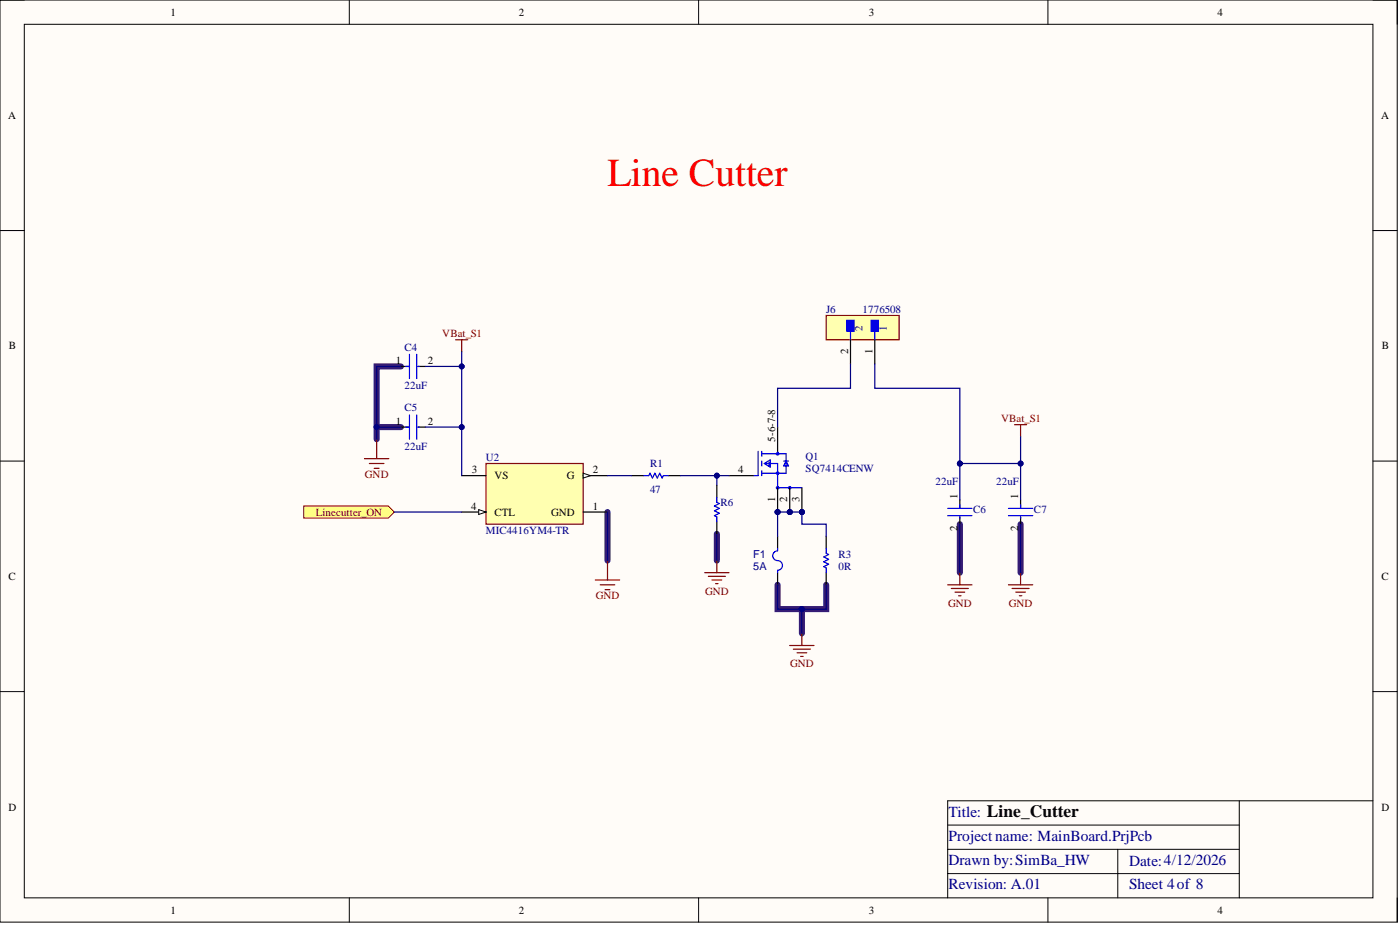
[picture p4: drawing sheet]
<svg xmlns="http://www.w3.org/2000/svg" width="292mm" height="193mm" viewBox="0 0 292 193" stroke-linecap="round" stroke-linejoin="round" font-family="sans-serif">
<defs><g id="words">
<text font-size="8.3" fill="#f00" x="126.7" y="38.7">Line Cutter</text>
<g font-size="3.2" fill="#000080">
<text x="197.9" y="170.5">Title: Line_Cutter</text>
<text x="197.9" y="175.5">Projectname: MainBoard.PrjPcb</text>
<text x="197.9" y="180.5">Drawn by:SimBa_HW</text>
<text x="197.9" y="185.5">Revision: A.01</text>
<text x="235.6" y="180.6">Date:4/12/2026</text>
<text x="235.6" y="185.5">Sheet 4of 8</text>
</g>
<g font-size="2.3">
<text x="35.6" y="3.3">1</text>
<text x="108.2" y="3.3">2</text>
<text x="181.3" y="3.3">3</text>
<text x="254" y="3.3">4</text>
<text x="1.7" y="24.8">A</text>
<text x="288.1" y="24.8">A</text>
<text x="1.9" y="72.9">B</text>
<text x="82.6" y="75.9">1</text>
<text x="89.2" y="75.9">2</text>
<text x="176.9" y="73.9" transform="rotate(-90 176.9 73.9)">2</text>
<text x="182" y="73.7" transform="rotate(-90 182 73.7)">1</text>
<text x="288.3" y="72.9">B</text>
<text x="82.6" y="88.6">1</text>
<text x="89.2" y="88.6">2</text>
<text x="161.7" y="92.1" transform="rotate(-90 161.7 92.1)">5-6-7-8</text>
<text x="98.4" y="98.7">3</text>
<text x="103.2" y="100">VS</text>
<text x="118.3" y="100">G</text>
<text x="123.7" y="98.7">2</text>
<text x="154" y="98.7">4</text>
<text x="98.3" y="106.3">4</text>
<text x="103.2" y="107.6">CTL</text>
<text x="115" y="107.6">GND</text>
<text x="123.7" y="106.3">1</text>
<text x="161.7" y="104.6" transform="rotate(-90 161.7 104.6)">1</text>
<text x="164.3" y="104.8" transform="rotate(-90 164.3 104.8)">2</text>
<text x="166.8" y="104.7" transform="rotate(-90 166.8 104.7)">3</text>
<text x="199.8" y="104" transform="rotate(-90 199.8 104)">1</text>
<text x="212.4" y="104" transform="rotate(-90 212.4 104)">1</text>
<text x="199.8" y="110.9" transform="rotate(-90 199.8 110.9)">2</text>
<text x="212.4" y="110.9" transform="rotate(-90 212.4 110.9)">2</text>
<text x="1.8" y="121">C</text>
<text x="288.2" y="121">C</text>
<text x="1.8" y="169.1">D</text>
<text x="288.2" y="169.1">D</text>
<text x="35.6" y="190.6">1</text>
<text x="108.2" y="190.6">2</text>
<text x="181.3" y="190.6">3</text>
<text x="254" y="190.6">4</text>
</g>
<g font-size="2.3" fill="#000080">
<text x="172.4" y="65.3">J6</text>
<text x="180" y="65.3">1776508</text>
<text x="180" y="69.1" transform="rotate(-90 180 69.1)">2</text>
<text x="185.1" y="69.1" transform="rotate(-90 185.1 69.1)">1</text>
<text x="84.4" y="73.2">C4</text>
<text x="84.4" y="81.3">22uF</text>
<text x="84.4" y="85.8">C5</text>
<text x="84.4" y="93.9">22uF</text>
<text x="168.1" y="95.9">Q1</text>
<text x="101.4" y="96.2">U2</text>
<text x="135.6" y="97.5">R1</text>
<text x="168.1" y="98.5">SQ7414CENW</text>
<text x="195.2" y="101.3">22uF</text>
<text x="207.9" y="101.3">22uF</text>
<text x="135.6" y="102.8">47</text>
<text x="150.3" y="105.6">R6</text>
<text x="203.1" y="107.1">C6</text>
<text x="215.7" y="107.1">C7</text>
<text x="101.4" y="111.4">MIC4416YM4-TR</text>
<text x="157.2" y="116.4">F1</text>
<text x="157.2" y="119">5A</text>
<text x="174.9" y="119">0R</text>
<text x="174.9" y="116.4">R3</text>
</g>
<g font-size="2.3" fill="#800000">
<text x="92.3" y="70.4">VBat_S1</text>
<text x="208.9" y="88.1">VBat_S1</text>
<text x="76.1" y="99.7">GND</text>
<text x="65.9" y="107.6">Linecutter_ON</text>
<text x="124.3" y="125">GND</text>
<text x="147.1" y="124">GND</text>
<text x="197.8" y="126.6">GND</text>
<text x="210.5" y="126.6">GND</text>
<text x="164.9" y="139.2">GND</text>
</g>
</g></defs>
<path d="M0 0h291.5v192.4h-291.5z" fill-rule="evenodd" fill="#fffcf8"/>
<path d="M0 0h291.5v192.4h-291.5z" fill="none" stroke="#000" stroke-width=".21"/>
<path d="M5.1 5.1h281.4v182.2h-281.4z" fill-rule="evenodd" fill="#fffcf8"/>
<g fill="none" stroke="#000" stroke-width=".21">
<path d="M0 0h5.1M5.1 5.1h281.4v182.2h-281.4zM72.9 0v5.1M145.8 0v5.1M218.6 0v5.1M286.5 0h5v5.1M0 48.1h5.1M286.5 48.1h5M0 96.2h5.1M286.5 96.2h5M0 144.3h5.1M286.5 144.3h5"/>
<path d="M197.7 172.1h60.9M197.7 177.2h60.9M233.2 177.2v10.1M258.6 167.1v20.2M286.5 167.1h-88.8v20.2M72.9 187.3v5.1M145.8 187.3v5.1M197.7 182.2h60.9M218.6 187.3v5.1M291.5 187.3v5.1"/>
</g>
<path d="M83.7 76.4h-5.1v15.2M78.6 89.1h5.1M126.7 106.8v10.1M149.6 111.4v5.5M200.3 109.3v10.2M212.9 109.3v10.2M162.2 122v5.1h5.1M172.4 122v5.1h-5.1v5" fill="none" stroke="#351c75" stroke-width="1.3"/>
<path d="M101.4 96.7h20.3v12.6h-20.3z" fill-rule="evenodd" fill="#ffffb0"/>
<path d="M101.4 96.7h20.3v12.6h-20.3z" fill="none" stroke="#800000" stroke-width=".25"/>
<path d="M96.3 106.8h5.1" fill="none" stroke="#000" stroke-width=".25"/>
<path d="M99.9 106.3l1.5 .5-1.5 .5z" fill="#f8fcff"/>
<path d="M99.9 106.3l1.5 .5-1.5 .5z" fill="none" stroke="#000" stroke-width=".21"/>
<path d="M121.7 99.2h5" fill="none" stroke="#000" stroke-width=".25"/>
<path d="M121.7 98.7l1.5 .5-1.5 .5z" fill="#f8fcff"/>
<path d="M121.7 98.7l1.5 .5-1.5 .5z" fill="none" stroke="#000" stroke-width=".21"/>
<path d="M96.3 99.2h5.1M121.7 106.8h5" fill="none" stroke="#000" stroke-width=".25"/>
<g fill="none" stroke="#800000" stroke-width=".25">
<path d="M76 95.7h5.1M77.1 96.7h3M78.1 97.7h1M78.6 91.6v4.1M211.7 88.6h2.5M212.9 88.6v2.5M126.7 116.9v4.1M147 119.5h5.1M149.6 116.9v2.6M200.3 119.5v2.5M212.9 119.5v2.5M124.2 121h5.1"/>
<path d="M125.2 122h3.1M126.2 123h1.1M147.8 120.2h3.5M148.5 121h2.1M149.3 121.8h.5M197.7 122h5.1M198.5 122.8h3.5M199.2 123.5h2.1M200 124.3h.5M210.4 122h5.1M211.2 122.8h3.5M211.9 123.5h2.1"/>
<path d="M212.7 124.3h.5"/>
</g>
<path d="M63.4 105.6h17.6l1.3 1.2-1.3 1.3h-17.6z" fill-rule="evenodd" fill="#ffff80"/>
<path d="M63.4 105.6h17.6l1.3 1.2-1.3 1.3h-17.6z" fill="none" stroke="#800000" stroke-width=".21"/>
<path d="M164.8 134.7h5M165.5 135.4h3.6M166.3 136.2h2M167.1 136.9h.5M167.3 132.1v2.6" fill="none" stroke="#800000" stroke-width=".25"/>
<circle cx="162.2" cy="106.8" r=".51" fill="#000080"/>
<circle cx="162.2" cy="106.8" r=".51" fill="none" stroke="#000080" stroke-width=".21"/>
<circle cx="164.8" cy="106.8" r=".51" fill="#000080"/>
<circle cx="164.8" cy="106.8" r=".51" fill="none" stroke="#000080" stroke-width=".21"/>
<circle cx="167.3" cy="106.8" r=".51" fill="#000080"/>
<circle cx="167.3" cy="106.8" r=".51" fill="none" stroke="#000080" stroke-width=".21"/>
<g fill="none" stroke="#00f" stroke-width=".25">
<path d="M158.2 94.2v5h-1M158.9 94.2v1M158.9 96.2v1M158.9 98.2v1M158.9 94.7h5.1v4h-5.1M159.4 96.7l1.3-.8v1.6zM159.7 96.7h2.5v5.1h5.1M160.5 96.4v.8M162.2 94.2v.5M163.5 96.2h1M164 96.2l.5 1h-1z"/>
<circle cx="162.2" cy="98.7" r=".25"/>
<circle cx="162.2" cy="94.7" r=".25"/>
<circle cx="162.2" cy="101.8" r=".25"/>
<circle cx="164.8" cy="101.8" r=".25"/>
</g>
<path d="M152.1 99.2h5.1M162.2 101.8v5" fill="none" stroke="#000" stroke-width=".25"/>
<circle cx="162.2" cy="106.8" r=".51" fill="#000080"/>
<circle cx="162.2" cy="106.8" r=".51" fill="none" stroke="#000080" stroke-width=".21"/>
<path d="M162.2 89.1v5.1M164.8 101.8v5" fill="none" stroke="#000" stroke-width=".25"/>
<circle cx="164.8" cy="106.8" r=".51" fill="#000080"/>
<circle cx="164.8" cy="106.8" r=".51" fill="none" stroke="#000080" stroke-width=".21"/>
<path d="M167.3 101.8v5" fill="none" stroke="#000" stroke-width=".25"/>
<circle cx="167.3" cy="106.8" r=".51" fill="#000080"/>
<circle cx="167.3" cy="106.8" r=".51" fill="none" stroke="#000080" stroke-width=".21"/>
<g fill="none" stroke="#000" stroke-width=".25">
<path d="M83.7 76.4h1.7M87.2 76.4h1.5M83.7 89.1h1.7M87.2 89.1h1.5M131.8 99.2h2.6M139.4 99.2h2.6M162.2 111.9v2.5M162.2 119.5v2.5M172.4 111.9v2.5M172.4 119.5v2.5M200.3 104.3v1.8M200.3 107.8v1.5"/>
<path d="M212.9 104.3v1.8M212.9 107.8v1.5"/>
</g>
<g fill="none" stroke="#00f" stroke-width=".25">
<path d="M84.7 76.4h.7M85.4 73.9v5.1M86.9 73.9v5.1M87.2 76.4h.3M84.7 89.1h.7M85.4 86.6v5M86.9 86.6v5M87.2 89.1h.3M134.4 99.2h1l.2-.5 .5 1 .5-1 .5 1 .5-1 .6 1 .2-.5h1M162.2 114.4v.5a1.01 1.01 0 0 0-1 1 1.01 1.01 0 0 0 1 1 1.01 1.01 0 0 1 1.1 1.1 1.01 1.01 0 0 1-1.1 1v.5M172.4 114.4v1l.5 .3-1 .5 1 .5-1 .5 1 .5-1 .5 .5 .3v1M197.7 106.1h5.1"/>
<path d="M197.7 107.6h5.1M200.3 105.3v.8M200.3 107.8v.3M210.4 106.1h5.1M210.4 107.6h5.1M212.9 105.3v.8M212.9 107.8v.3"/>
</g>
<path d="M172.4 65.8h15.2v5.1h-15.2z" fill-rule="evenodd" fill="#ffffb0"/>
<path d="M172.4 65.8h15.2v5.1h-15.2z" fill="none" stroke="#800000" stroke-width=".25"/>
<path d="M181.8 66.8h1.5v2.3h-1.5z" fill-rule="evenodd" fill="#00f"/>
<path d="M181.8 66.8h1.5v2.3h-1.5zM182.5 69.1v1.8" fill="none" stroke="#00f" stroke-width=".25"/>
<path d="M176.7 66.8h1.5v2.3h-1.5z" fill-rule="evenodd" fill="#00f"/>
<path d="M176.7 66.8h1.5v2.3h-1.5zM177.4 69.1v1.8" fill="none" stroke="#00f" stroke-width=".25"/>
<path d="M177.4 70.9v5M182.5 70.9v5" fill="none" stroke="#000" stroke-width=".25"/>
<path d="M95.1 70.9h2.5M96.3 70.9v2.5" fill="none" stroke="#800000" stroke-width=".25"/>
<path d="M200.3 96.7h12.6v7.6" fill="none" stroke="#000080" stroke-width=".25"/>
<circle cx="200.3" cy="96.7" r=".51" fill="#000080"/>
<circle cx="200.3" cy="96.7" r=".51" fill="none" stroke="#000080" stroke-width=".21"/>
<circle cx="212.9" cy="96.7" r=".51" fill="#000080"/>
<circle cx="212.9" cy="96.7" r=".51" fill="none" stroke="#000080" stroke-width=".21"/>
<path d="M78.6 89.1h5.1M126.7 99.2h5.1M200.3 109.3v10.2M212.9 109.3v10.2" fill="none" stroke="#000080" stroke-width=".25"/>
<circle cx="78.6" cy="89.1" r=".51" fill="#000080"/>
<circle cx="78.6" cy="89.1" r=".51" fill="none" stroke="#000080" stroke-width=".21"/>
<path d="M126.7 106.8v10.1M162.2 106.8v5.1" fill="none" stroke="#000080" stroke-width=".25"/>
<circle cx="162.2" cy="106.8" r=".51" fill="#000080"/>
<circle cx="162.2" cy="106.8" r=".51" fill="none" stroke="#000080" stroke-width=".21"/>
<path d="M162.2 106.8h2.6" fill="none" stroke="#000080" stroke-width=".25"/>
<circle cx="162.2" cy="106.8" r=".51" fill="#000080"/>
<circle cx="162.2" cy="106.8" r=".51" fill="none" stroke="#000080" stroke-width=".21"/>
<circle cx="164.8" cy="106.8" r=".51" fill="#000080"/>
<circle cx="164.8" cy="106.8" r=".51" fill="none" stroke="#000080" stroke-width=".21"/>
<path d="M164.8 106.8h2.5" fill="none" stroke="#000080" stroke-width=".25"/>
<circle cx="164.8" cy="106.8" r=".51" fill="#000080"/>
<circle cx="164.8" cy="106.8" r=".51" fill="none" stroke="#000080" stroke-width=".21"/>
<circle cx="167.3" cy="106.8" r=".51" fill="#000080"/>
<circle cx="167.3" cy="106.8" r=".51" fill="none" stroke="#000080" stroke-width=".21"/>
<path d="M162.2 122v5.1h5.1" fill="none" stroke="#000080" stroke-width=".25"/>
<circle cx="167.3" cy="127.1" r=".51" fill="#000080"/>
<circle cx="167.3" cy="127.1" r=".51" fill="none" stroke="#000080" stroke-width=".21"/>
<path d="M200.3 96.7v7.6" fill="none" stroke="#000080" stroke-width=".25"/>
<circle cx="200.3" cy="96.7" r=".51" fill="#000080"/>
<circle cx="200.3" cy="96.7" r=".51" fill="none" stroke="#000080" stroke-width=".21"/>
<path d="M212.9 91.1v5.6" fill="none" stroke="#000080" stroke-width=".25"/>
<circle cx="212.9" cy="96.7" r=".51" fill="#000080"/>
<circle cx="212.9" cy="96.7" r=".51" fill="none" stroke="#000080" stroke-width=".21"/>
<path d="M88.7 89.1h7.6" fill="none" stroke="#000080" stroke-width=".25"/>
<circle cx="96.3" cy="89.1" r=".51" fill="#000080"/>
<circle cx="96.3" cy="89.1" r=".51" fill="none" stroke="#000080" stroke-width=".21"/>
<path d="M96.3 73.4v25.8" fill="none" stroke="#000080" stroke-width=".25"/>
<circle cx="96.3" cy="76.4" r=".51" fill="#000080"/>
<circle cx="96.3" cy="76.4" r=".51" fill="none" stroke="#000080" stroke-width=".21"/>
<circle cx="96.3" cy="89.1" r=".51" fill="#000080"/>
<circle cx="96.3" cy="89.1" r=".51" fill="none" stroke="#000080" stroke-width=".21"/>
<path d="M82.3 106.8h14M167.3 106.8v2.5h5.1v2.6" fill="none" stroke="#000080" stroke-width=".25"/>
<circle cx="167.3" cy="106.8" r=".51" fill="#000080"/>
<circle cx="167.3" cy="106.8" r=".51" fill="none" stroke="#000080" stroke-width=".21"/>
<path d="M142 99.2h10.1" fill="none" stroke="#000080" stroke-width=".25"/>
<circle cx="149.6" cy="99.2" r=".51" fill="#000080"/>
<circle cx="149.6" cy="99.2" r=".51" fill="none" stroke="#000080" stroke-width=".21"/>
<path d="M172.4 122v5.1h-5.1v5" fill="none" stroke="#000080" stroke-width=".25"/>
<circle cx="167.3" cy="127.1" r=".51" fill="#000080"/>
<circle cx="167.3" cy="127.1" r=".51" fill="none" stroke="#000080" stroke-width=".21"/>
<path d="M83.7 76.4h-5.1v15.2" fill="none" stroke="#000080" stroke-width=".25"/>
<circle cx="78.6" cy="89.1" r=".51" fill="#000080"/>
<circle cx="78.6" cy="89.1" r=".51" fill="none" stroke="#000080" stroke-width=".21"/>
<path d="M88.7 76.4h7.6" fill="none" stroke="#000080" stroke-width=".25"/>
<circle cx="96.3" cy="76.4" r=".51" fill="#000080"/>
<circle cx="96.3" cy="76.4" r=".51" fill="none" stroke="#000080" stroke-width=".21"/>
<path d="M177.4 75.9v5.1h-15.2v8.1M182.5 75.9v5.1h17.8v15.7" fill="none" stroke="#000080" stroke-width=".25"/>
<circle cx="200.3" cy="96.7" r=".51" fill="#000080"/>
<circle cx="200.3" cy="96.7" r=".51" fill="none" stroke="#000080" stroke-width=".21"/>
<path d="M149.6 99.2v2.1M149.6 111.4v5.5" fill="none" stroke="#000080" stroke-width=".25"/>
<circle cx="149.6" cy="99.2" r=".51" fill="#000080"/>
<circle cx="149.6" cy="99.2" r=".51" fill="none" stroke="#000080" stroke-width=".21"/>
<path d="M149.6 101.3v2.5M149.6 108.8v2.6" fill="none" stroke="#000" stroke-width=".25"/>
<path d="M149.6 103.8v1l.5 .2-1 .6 1 .5-1 .5 1 .5-1 .5 .5 .2v1" fill="none" stroke="#00f" stroke-width=".25"/>
<use href="#words"/>
</svg>
